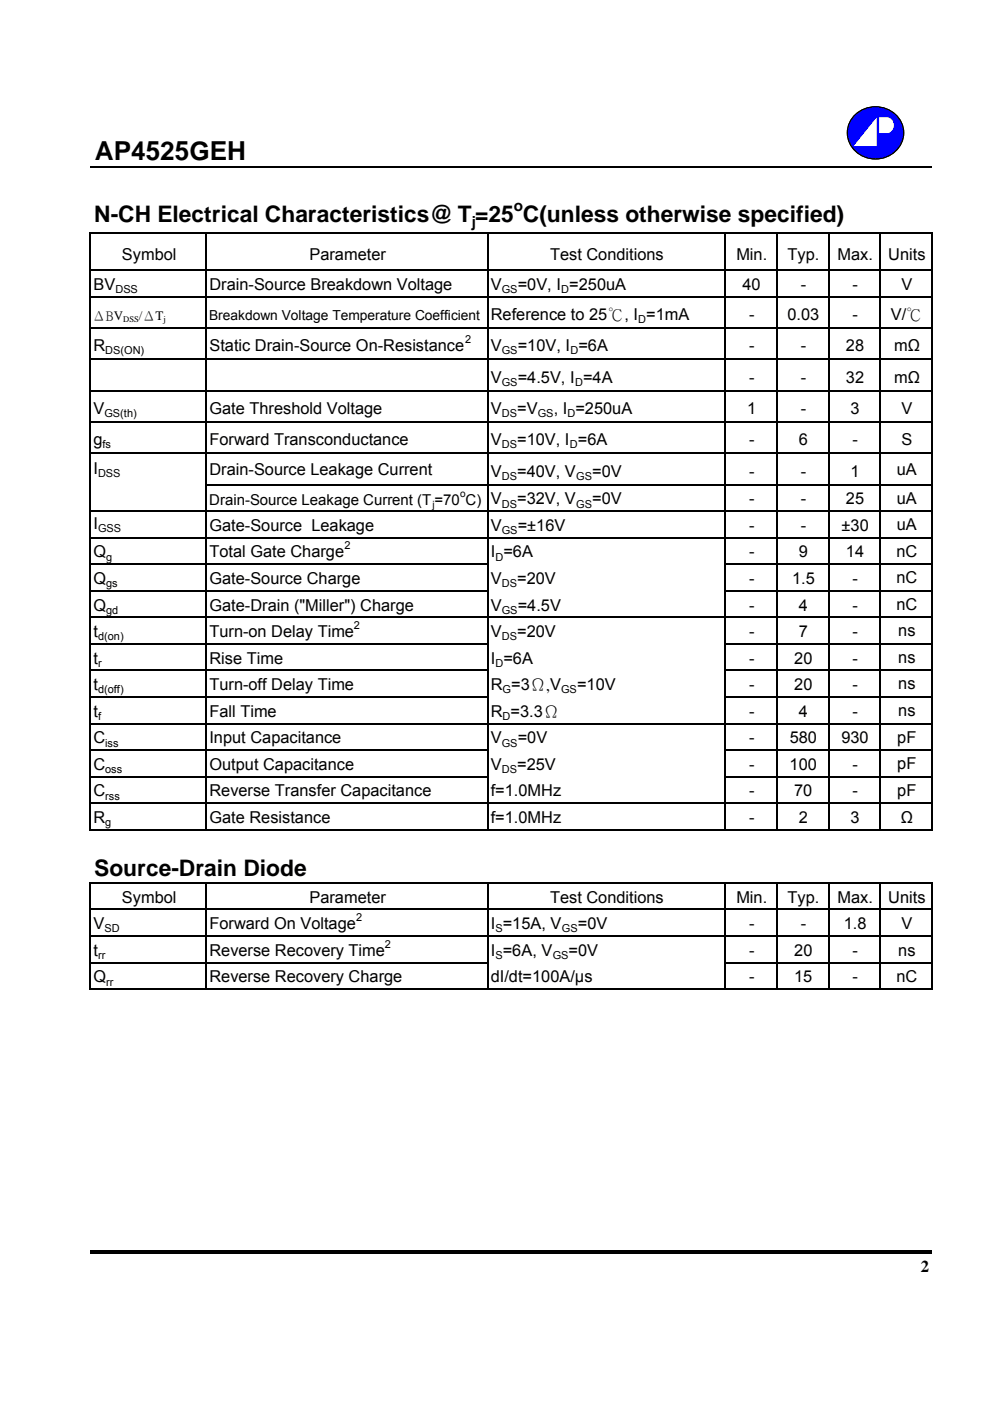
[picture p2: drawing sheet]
<svg xmlns="http://www.w3.org/2000/svg" width="210mm" height="297mm" viewBox="0 0 210 297" stroke-linecap="round" stroke-linejoin="round" font-family="sans-serif">
<defs><g id="words">
<text font-size="5.5" x="20.1" y="33.9">AP4525GEH</text>
<g font-size="4.8">
<text x="20" y="47.2">N-CH Electrical Characteristics@ T=25 C(unless otherwise specified)</text>
<text x="20" y="185.8">Source-Drain Diode</text>
</g>
<g font-size="3.5">
<text x="25.9" y="55.2">Symbol</text>
<text x="65.6" y="55.2">Parameter</text>
<text x="116.6" y="55.2">Test Conditions</text>
<text x="156.1" y="55.2">Min.</text>
<text x="167" y="55.2">Typ.</text>
<text x="177.6" y="55.2">Max.</text>
<text x="188.3" y="55.2">Units</text>
<text x="19.8" y="61.4">BV</text>
<text x="44.4" y="61.4">Drain-Source Breakdown Voltage</text>
<text x="104" y="61.4">V</text>
<text x="109.8" y="61.4">=0V, I =250uA</text>
<text x="157.4" y="61.4">40</text>
<text x="169.8" y="61.4">-</text>
<text x="180.8" y="61.4">-</text>
<text x="191.1" y="61.4">V</text>
<text x="104.1" y="67.8">Reference to 25℃, I =1mA</text>
<text x="158.8" y="67.8">-</text>
<text x="167" y="67.8">0.03</text>
<text x="180.8" y="67.8">-</text>
<text x="188.9" y="67.8">V/℃</text>
<text x="19.8" y="74.5">R</text>
<text x="44.4" y="74.5">Static Drain-Source On-Resistance</text>
<text x="104.1" y="74.5">V</text>
<text x="109.8" y="74.5">=10V, I =6A</text>
<text x="158.8" y="74.5">-</text>
<text x="169.8" y="74.5">-</text>
<text x="179.4" y="74.5">28</text>
<text x="189.6" y="74.5">mΩ</text>
<text x="104.1" y="81.1">V</text>
<text x="109.8" y="81.1">=4.5V, I =4A</text>
<text x="158.8" y="81.1">-</text>
<text x="169.8" y="81.1">-</text>
<text x="179.4" y="81.1">32</text>
<text x="189.6" y="81.1">mΩ</text>
<text x="19.8" y="87.8">V</text>
<text x="44.4" y="87.8">Gate Threshold Voltage</text>
<text x="104.1" y="87.8">V</text>
<text x="109.6" y="87.8">=V</text>
<text x="117.4" y="87.8">, I =250uA</text>
<text x="158.4" y="87.8">1</text>
<text x="169.8" y="87.8">-</text>
<text x="180.3" y="87.8">3</text>
<text x="191.1" y="87.8">V</text>
<text x="19.8" y="94.4">g</text>
<text x="44.4" y="94.4">Forward Transconductance</text>
<text x="104.1" y="94.4">V</text>
<text x="109.6" y="94.4">=10V, I =6A</text>
<text x="158.8" y="94.4">-</text>
<text x="169.4" y="94.4">6</text>
<text x="180.8" y="94.4">-</text>
<text x="191.1" y="94.4">S</text>
<text x="19.8" y="100.4">I</text>
<text x="44.4" y="100.6">Drain-Source Leakage Current</text>
<text x="104.1" y="101">V</text>
<text x="109.6" y="101">=40V, V</text>
<text x="125.6" y="101">=0V</text>
<text x="158.8" y="101">-</text>
<text x="169.8" y="101">-</text>
<text x="180.3" y="101">1</text>
<text x="190.2" y="100.6">uA</text>
<text x="104.1" y="106.9">V</text>
<text x="109.6" y="106.9">=32V, V</text>
<text x="125.6" y="106.9">=0V</text>
<text x="158.8" y="106.9">-</text>
<text x="169.8" y="106.9">-</text>
<text x="179.4" y="106.9">25</text>
<text x="190.2" y="106.8">uA</text>
<text x="19.8" y="112.2">I</text>
<text x="44.4" y="112.6">Gate-Source Leakage</text>
<text x="104.1" y="112.6">V</text>
<text x="109.8" y="112.6">=±16V</text>
<text x="158.8" y="112.6">-</text>
<text x="169.8" y="112.6">-</text>
<text x="178.4" y="112.6">±30</text>
<text x="190.2" y="112.4">uA</text>
<text x="19.8" y="118.2">Q</text>
<text x="44.4" y="118.2">Total Gate Charge</text>
<text x="104.1" y="118.2">I =6A</text>
<text x="158.8" y="118.2">-</text>
<text x="169.4" y="118.2">9</text>
<text x="179.4" y="118.2">14</text>
<text x="190.1" y="118">nC</text>
<text x="19.8" y="123.8">Q</text>
<text x="44.4" y="123.8">Gate-Source Charge</text>
<text x="104.1" y="123.8">V</text>
<text x="109.6" y="123.8">=20V</text>
<text x="158.8" y="123.8">-</text>
<text x="167.9" y="123.8">1.5</text>
<text x="180.8" y="123.8">-</text>
<text x="190.1" y="123.7">nC</text>
<text x="19.8" y="129.5">Q</text>
<text x="44.4" y="129.5">Gate-Drain (&quot;Miller&quot;) Charge</text>
<text x="104" y="129.5">V</text>
<text x="109.8" y="129.5">=4.5V</text>
<text x="158.8" y="129.5">-</text>
<text x="169.4" y="129.5">4</text>
<text x="180.8" y="129.5">-</text>
<text x="190.1" y="129.3">nC</text>
<text x="19.8" y="135.1">t</text>
<text x="44.4" y="135.1">Turn-on Delay Time</text>
<text x="104.1" y="135.1">V</text>
<text x="109.6" y="135.1">=20V</text>
<text x="158.8" y="135.1">-</text>
<text x="169.4" y="135.1">7</text>
<text x="180.8" y="135.1">-</text>
<text x="190.5" y="134.9">ns</text>
<text x="19.8" y="140.7">t</text>
<text x="44.4" y="140.7">Rise Time</text>
<text x="104.1" y="140.7">I =6A</text>
<text x="158.8" y="140.7">-</text>
<text x="168.4" y="140.7">20</text>
<text x="180.8" y="140.7">-</text>
<text x="190.5" y="140.5">ns</text>
<text x="19.8" y="146.3">t</text>
<text x="44.4" y="146.3">Turn-off Delay Time</text>
<text x="104.1" y="146.3">R =3Ω,V</text>
<text x="122.3" y="146.3">=10V</text>
<text x="158.8" y="146.3">-</text>
<text x="168.4" y="146.3">20</text>
<text x="180.8" y="146.3">-</text>
<text x="190.5" y="146.2">ns</text>
<text x="19.8" y="152">t</text>
<text x="44.4" y="152">Fall Time</text>
<text x="104.1" y="152">R =3.3Ω</text>
<text x="158.8" y="152">-</text>
<text x="169.4" y="152">4</text>
<text x="180.8" y="152">-</text>
<text x="190.5" y="151.8">ns</text>
<text x="19.8" y="157.6">C</text>
<text x="44.4" y="157.6">Input Capacitance</text>
<text x="104.1" y="157.6">V</text>
<text x="109.8" y="157.6">=0V</text>
<text x="158.8" y="157.6">-</text>
<text x="167.4" y="157.6">580</text>
<text x="178.4" y="157.6">930</text>
<text x="190.2" y="157.4">pF</text>
<text x="19.8" y="163.2">C</text>
<text x="44.4" y="163.2">Output Capacitance</text>
<text x="104.1" y="163.2">V</text>
<text x="109.6" y="163.2">=25V</text>
<text x="158.8" y="163.2">-</text>
<text x="167.4" y="163.2">100</text>
<text x="180.8" y="163.2">-</text>
<text x="190.2" y="163.1">pF</text>
<text x="19.8" y="168.9">C</text>
<text x="44.4" y="168.9">Reverse Transfer Capacitance</text>
<text x="104" y="168.9">f=1.0MHz</text>
<text x="158.8" y="168.9">-</text>
<text x="168.4" y="168.9">70</text>
<text x="180.8" y="168.9">-</text>
<text x="190.2" y="168.7">pF</text>
<text x="19.8" y="174.5">R</text>
<text x="44.4" y="174.5">Gate Resistance</text>
<text x="104.1" y="174.5">f=1.0MHz</text>
<text x="158.8" y="174.5">-</text>
<text x="169.4" y="174.5">2</text>
<text x="180.3" y="174.5">3</text>
<text x="191" y="174.5">Ω</text>
<text x="25.9" y="191.4">Symbol</text>
<text x="65.6" y="191.4">Parameter</text>
<text x="116.6" y="191.4">Test Conditions</text>
<text x="156.1" y="191.4">Min.</text>
<text x="167" y="191.4">Typ.</text>
<text x="177.6" y="191.4">Max.</text>
<text x="188.3" y="191.4">Units</text>
<text x="19.8" y="197">V</text>
<text x="44.4" y="197">Forward On Voltage</text>
<text x="104.1" y="197">I =15A, V</text>
<text x="122.5" y="197">=0V</text>
<text x="158.8" y="197">-</text>
<text x="169.8" y="197">-</text>
<text x="178.9" y="197">1.8</text>
<text x="191.1" y="197">V</text>
<text x="19.8" y="202.6">t</text>
<text x="44.4" y="202.6">Reverse Recovery Time</text>
<text x="104.1" y="202.6">I =6A, V</text>
<text x="120.6" y="202.6">=0V</text>
<text x="158.8" y="202.6">-</text>
<text x="168.4" y="202.6">20</text>
<text x="180.8" y="202.6">-</text>
<text x="190.5" y="202.6">ns</text>
<text x="19.8" y="208.3">Q</text>
<text x="44.4" y="208.3">Reverse Recovery Charge</text>
<text x="104" y="208.3">dI/dt=100A/µs</text>
<text x="158.8" y="208.3">-</text>
<text x="168.4" y="208.3">15</text>
<text x="180.8" y="208.3">-</text>
<text x="190.1" y="208.3">nC</text>
<text x="195.2" y="269.7">2</text>
</g>
<g font-size="3.2">
<text x="108.9" y="44.7">o</text>
<text x="99.9" y="48.1">j</text>
<text x="44.4" y="107">Drain-Source Leakage Current (T =70 C)</text>
</g>
<text font-size="2.9" x="44.3" y="67.8">Breakdown Voltage Temperature Coefficient</text>
<g font-size="2.8">
<text x="19.6" y="67.8">ΔBV</text>
<text x="29.5" y="67.8">/ΔT</text>
</g>
<g font-size="2.3">
<text x="24.5" y="62.1">DSS</text>
<text x="106.4" y="62.1">GS</text>
<text x="119" y="62.1">D</text>
<text x="135.3" y="68.5">D</text>
<text x="22.3" y="75.1">DS(ON)</text>
<text x="98.6" y="72.7">2</text>
<text x="106.4" y="75.1">GS</text>
<text x="120.9" y="75.1">D</text>
<text x="106.4" y="81.8">GS</text>
<text x="121.9" y="81.8">D</text>
<text x="22.1" y="88.4">GS(th)</text>
<text x="106.4" y="88.4">DS</text>
<text x="114" y="88.4">GS</text>
<text x="120.3" y="88.4">D</text>
<text x="21.7" y="95.1">fs</text>
<text x="106.4" y="95.1">DS</text>
<text x="120.8" y="95.1">D</text>
<text x="20.8" y="101.1">DSS</text>
<text x="106.4" y="101.7">DS</text>
<text x="122.2" y="101.7">GS</text>
<text x="106.4" y="107.6">DS</text>
<text x="122.2" y="107.6">GS</text>
<text x="20.8" y="112.9">GSS</text>
<text x="106.4" y="113.2">GS</text>
<text x="22.5" y="118.9">g</text>
<text x="73.1" y="116.5">2</text>
<text x="105" y="118.9">D</text>
<text x="22.5" y="124.5">gs</text>
<text x="106.4" y="124.5">DS</text>
<text x="22.5" y="130.1">gd</text>
<text x="106.4" y="130.1">GS</text>
<text x="20.8" y="135.8">d(on)</text>
<text x="75" y="133.3">2</text>
<text x="106.4" y="135.8">DS</text>
<text x="20.8" y="141.4">r</text>
<text x="105" y="141.4">D</text>
<text x="20.8" y="147">d(off)</text>
<text x="106.6" y="147">G</text>
<text x="119" y="147">GS</text>
<text x="20.8" y="152.7">f</text>
<text x="106.6" y="152.7">D</text>
<text x="22.3" y="158.3">iss</text>
<text x="106.4" y="158.3">GS</text>
<text x="22.3" y="163.9">oss</text>
<text x="106.4" y="163.9">DS</text>
<text x="22.3" y="169.5">rss</text>
<text x="22.3" y="175.2">g</text>
<text x="22.1" y="197.7">SD</text>
<text x="75.5" y="195.3">2</text>
<text x="105" y="197.7">S</text>
<text x="119.1" y="197.7">GS</text>
<text x="20.8" y="203.3">rr</text>
<text x="81.6" y="200.9">2</text>
<text x="105" y="203.3">S</text>
<text x="117.2" y="203.3">GS</text>
<text x="22.5" y="209">rr</text>
</g>
<g font-size="2.1">
<text x="91.7" y="107.6">j</text>
<text x="97.5" y="105.4">o</text>
</g>
<g font-size="1.8">
<text x="26.1" y="68.4">DSS</text>
<text x="34.7" y="68.4">j</text>
</g>
</g></defs>
<g fill="none" stroke="#000" stroke-width=".34">
<path d="M19.1 35.3h178.6M19.1 49.2v126.9M19.3 49.4h178.5M19.3 57.2h178.5M43.7 49.5v126.6M103.4 49.5v126.6M153.8 49.5v126.6M164.7 49.5v126.6M175.7 49.5v126.6M186.6 49.5v126.6M197.6 49.5v126.6M19.3 62.9h178.5"/>
<path d="M19.3 69.5h178.5M19.3 76.2h178.5M19.3 82.8h178.5M19.3 89.5h178.5M19.3 96.1h178.5M19.3 119.6h84.2M19.3 108.4h178.5M19.3 114h178.5M43.9 102.7h153.9M153.9 119.6h43.9M19.3 125.3h84.2M19.3 136.5h84.2"/>
<path d="M19.3 130.9h178.5M153.9 125.3h43.9M153.9 136.5h43.9M19.3 142.2h84.2M19.3 147.8h84.2M19.3 159h84.2M19.3 153.4h178.5M153.9 142.2h43.9M153.9 147.8h43.9M153.9 159h43.9M19.3 164.7h84.2M19.3 170.3h178.5"/>
<path d="M19.3 175.9h178.5M153.9 164.7h43.9M19.1 187v22.9M19.3 187.2h178.5M19.3 192.8h178.5M19.3 198.5h178.5M43.7 187.4v22.5M103.4 187.4v22.5M153.8 187.4v22.5M164.7 187.4v22.5M175.7 187.4v22.5M186.6 187.4v22.5"/>
<path d="M197.6 187.4v22.5M19.3 204.1h84.2M19.3 209.7h178.5M153.9 204.1h43.9"/>
</g>
<path d="M19.1 265.1h178.6v.7h-178.6z" fill="#000"/>
<path d="M181.4 24.3a6.1 6.1 0 0 1 10.1 3 5.9 5.9 0 0 1-2.9 5.7 5.9 5.9 0 0 1-6.5-.4 5.3 5.3 0 0 1-.7-8.3z" fill-rule="evenodd" fill="#00f" stroke="#000" stroke-width=".25"/>
<g fill="#fff">
<path d="M185.9 24.8v6.2h-4.9z"/>
<path d="M186.4 24.8h1.6a1.72 1.72 0 0 1 1.5 1.8 1.72 1.72 0 0 1-1.5 1.7h-1.6z" fill-rule="evenodd"/>
</g>
<path d="M181.4 24.3a6.1 6.1 0 0 1 10.1 3 5.9 5.9 0 0 1-2.9 5.7 5.9 5.9 0 0 1-6.5-.4 5.3 5.3 0 0 1-.7-8.3z" fill-rule="evenodd" fill="#00f" stroke="#000" stroke-width=".25"/>
<g fill="#fff">
<path d="M185.9 24.8v6.2h-4.9z"/>
<path d="M186.4 24.8h1.6a1.72 1.72 0 0 1 1.5 1.8 1.72 1.72 0 0 1-1.5 1.7h-1.6z" fill-rule="evenodd"/>
</g>
<use href="#words"/>
</svg>
